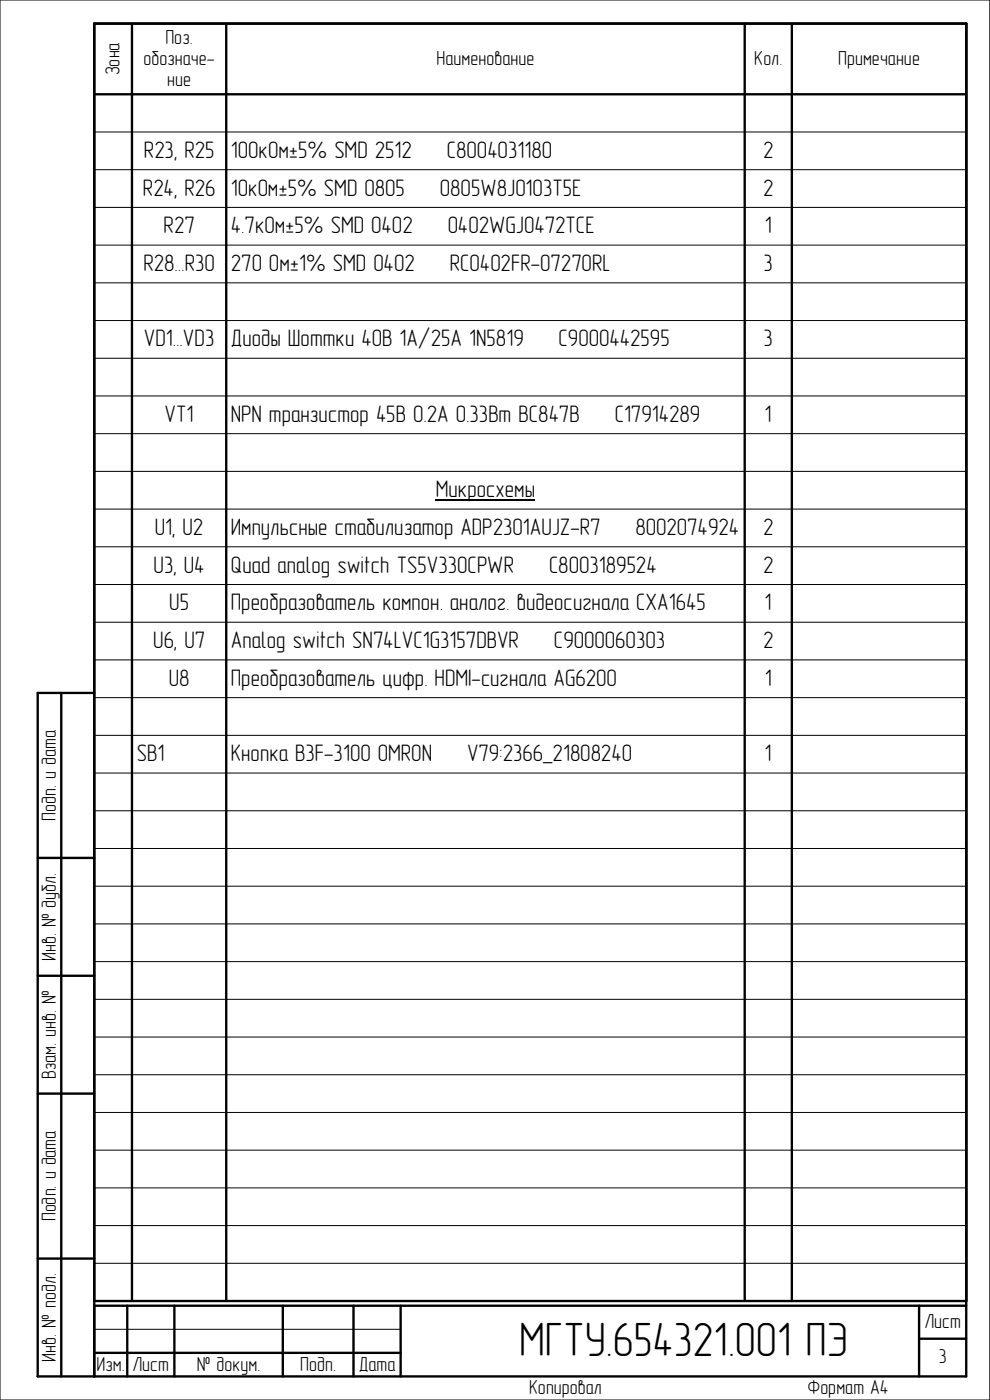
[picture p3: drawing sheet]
<svg xmlns="http://www.w3.org/2000/svg" width="210mm" height="297mm" viewBox="0 0 210 297" stroke-linecap="round" stroke-linejoin="round" font-family="sans-serif">
<defs><g id="words">
<text font-size="10.2" x="110.1" y="287.6">МГТУ.654321.001 ПЭ</text>
<g font-size="5.1">
<text x="30.5" y="33.5">R23, R25 100кОм±5% SMD 2512</text>
<text x="94.8" y="33.5">С8004031180</text>
<text x="161.9" y="33.5">2</text>
<text x="30.3" y="41.5">R24, R26 10кОм±5% SMD 0805</text>
<text x="93.3" y="41.5">0805W8J0103T5E</text>
<text x="161.9" y="41.5">2</text>
<text x="34.7" y="49.5">R27</text>
<text x="49" y="49.5">4.7кОм±5% SMD 0402</text>
<text x="95" y="49.5">0402WGJ0472TCE</text>
<text x="162.2" y="49.5">1</text>
<text x="30.4" y="57.5">R28...R30 270 Ом±1% SMD 0402</text>
<text x="95.4" y="57.5">RC0402FR-07270RL</text>
<text x="162" y="57.5">3</text>
<text x="30.5" y="73.5">VD1...VD3</text>
<text x="49" y="73.5">Диоды Шоттки 40В 1А/25А 1N5819</text>
<text x="118.5" y="73.5">C9000442595</text>
<text x="162" y="73.5">3</text>
<text x="34.9" y="89.5">VT1</text>
<text x="49" y="89.5">NPN транзистор 45В 0.2А 0.33Вт BC847B</text>
<text x="130.4" y="89.5">C17914289</text>
<text x="162.2" y="89.5">1</text>
<text x="92.5" y="105.5">Микросхемы</text>
<text x="32.9" y="113.5">U1, U2</text>
<text x="49" y="113.5">Импульсные стабилизатор ADP2301AUJZ-R7</text>
<text x="134.8" y="113.5">8002074924</text>
<text x="161.9" y="113.5">2</text>
<text x="32.6" y="121.5">U3, U4</text>
<text x="49" y="121.5">Quad analog switch TS5V330CPWR</text>
<text x="116.5" y="121.5">C8003189524</text>
<text x="161.9" y="121.5">2</text>
<text x="35.9" y="129.5">U5</text>
<text x="49" y="129.5">Преобразователь компон. аналог. видеосигнала CXA1645</text>
<text x="162.2" y="129.5">1</text>
<text x="32.5" y="137.5">U6, U7</text>
<text x="49" y="137.5">Analog switch SN74LVC1G3157DBVR</text>
<text x="117.5" y="137.5">C9000060303</text>
<text x="161.9" y="137.5">2</text>
<text x="35.8" y="145.5">U8</text>
<text x="49" y="145.5">Преобразователь цифр. HDMI-сигнала AG6200</text>
<text x="162.2" y="145.5">1</text>
<text x="29" y="161.5">SB1</text>
<text x="49" y="161.5">Кнопка B3F-3100 OMRON</text>
<text x="99.1" y="161.5">V79:2366_21808240</text>
<text x="162.2" y="161.5">1</text>
</g>
<g font-size="4.3">
<text x="35.1" y="9.3">Поз.</text>
<text x="25.4" y="16" transform="rotate(-90 25.4 16)">Зона</text>
<text x="30.4" y="13.8">обозначе-</text>
<text x="92.6" y="13.8">Наименование</text>
<text x="160" y="13.8">Кол.</text>
<text x="177.8" y="13.8">Примечание</text>
<text x="35.5" y="18.2">ние</text>
<text x="11.9" y="174.1" transform="rotate(-90 11.9 174.1)">Подп. и дата</text>
<text x="11.9" y="203.9" transform="rotate(-90 11.9 203.9)">Инв. № дубл.</text>
<text x="11.9" y="228.9" transform="rotate(-90 11.9 228.9)">Взам. инв. №</text>
<text x="11.9" y="259.1" transform="rotate(-90 11.9 259.1)">Подп. и дата</text>
<text x="196.1" y="281.8">Лист</text>
<text x="11.9" y="288.9" transform="rotate(-90 11.9 288.9)">Инв. № подл.</text>
<text x="20.5" y="290.8">Изм. Лист</text>
<text x="41.8" y="290.8">№ докум.</text>
<text x="63.7" y="290.8">Подп.</text>
<text x="76.1" y="290.8">Дата</text>
<text x="199.1" y="289.3">3</text>
<text x="112.2" y="295.8">Копировал</text>
<text x="171.3" y="295.8">Формат А4</text>
</g>
</g></defs>
<g fill="none" stroke="#000" stroke-width=".21">
<path d="M0 0h210v297h-210zM20 28h185M20 36h185M20 44h185M20 52h185M20 60h185M20 68h185M20 76h185M20 84h185M20 92h185M20 100h185M20 108h185"/>
<path d="M20 116h185M20 124h185M20 132h185M20 140h185M20 148h185M20 156h185M20 164h185M20 172h185M20 180h185M20 188h185M20 196h185M20 204h185"/>
<path d="M20 212h185M20 220h185M20 228h185M20 236h185M20 244h185M20 252h185M20 260h185M20 268h185M20 276h185M20 282h65"/>
</g>
<g fill="none" stroke="#000" stroke-width=".5">
<path d="M20 20h185M28 5v271M48 5v271M158 5v271M168 5v271M13 147v145M20 147h-12v145h197v-287h-185v287M8 182h12M8 207h12M8 232h12M8 267h12M20 277h185"/>
<path d="M20 276h185M27 277v15M37 277v15M60 277v15M75 277v15M85 277v15M195 277v15M20 287h65M195 284h10"/>
</g>
<path d="M92.5 106.1h21" fill="none" stroke="#000" stroke-width=".25"/>
<use href="#words"/>
</svg>
